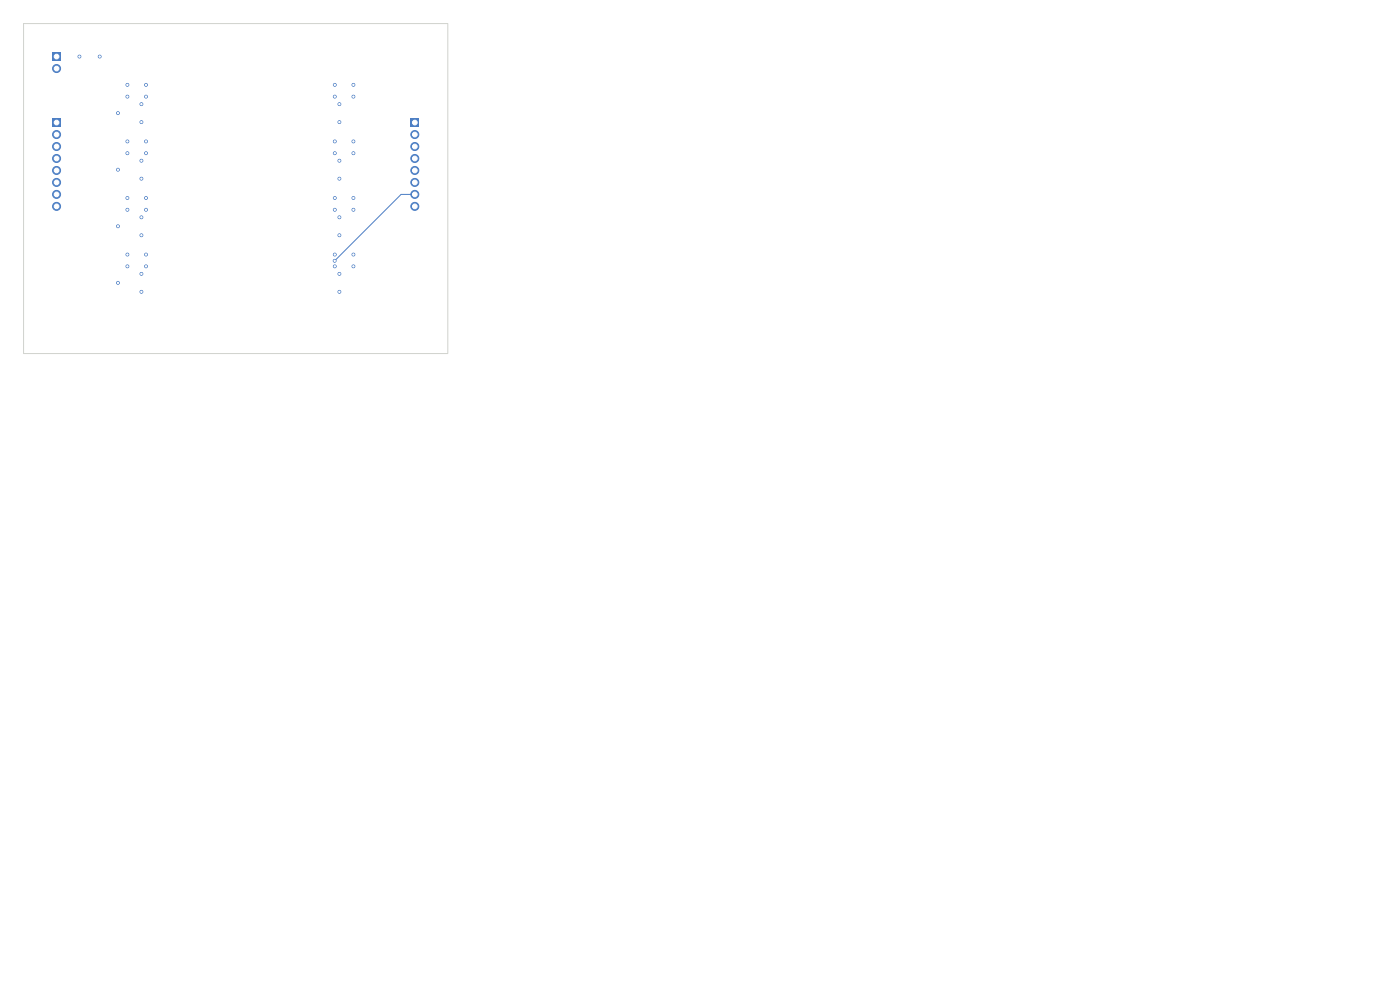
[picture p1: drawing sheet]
<svg xmlns="http://www.w3.org/2000/svg" width="297mm" height="210mm" viewBox="0 0 297 210" stroke-linecap="round" stroke-linejoin="round" font-family="sans-serif">
<path d="M87.1 25.2h1.8v1.7h-1.8z" fill="#4d7fc4"/>
<g fill="#4d7fc4" stroke="#4d7fc4" stroke-width=".21">
<circle cx="88" cy="28.5" r=".85"/>
<circle cx="88" cy="31.1" r=".85"/>
<circle cx="88" cy="33.6" r=".85"/>
<circle cx="88" cy="36.2" r=".85"/>
<circle cx="88" cy="38.7" r=".85"/>
<circle cx="88" cy="41.2" r=".85"/>
<circle cx="88" cy="43.8" r=".85"/>
</g>
<path d="M11.1 25.2h1.7v1.7h-1.7z" fill="#4d7fc4"/>
<g fill="#4d7fc4" stroke="#4d7fc4" stroke-width=".21">
<circle cx="12" cy="28.5" r=".85"/>
<circle cx="12" cy="31.1" r=".85"/>
<circle cx="12" cy="33.6" r=".85"/>
<circle cx="12" cy="36.2" r=".85"/>
<circle cx="12" cy="38.7" r=".85"/>
<circle cx="12" cy="41.2" r=".85"/>
<circle cx="12" cy="43.8" r=".85"/>
</g>
<path d="M11.1 11.2h1.7v1.7h-1.7z" fill="#4d7fc4"/>
<g fill="#4d7fc4" stroke="#4d7fc4" stroke-width=".21">
<circle cx="12" cy="14.5" r=".85"/>
<circle cx="71" cy="20.5" r=".3"/>
<circle cx="72" cy="46.1" r=".3"/>
<circle cx="27" cy="30" r=".3"/>
<circle cx="27" cy="42" r=".3"/>
<circle cx="30" cy="46.1" r=".3"/>
<circle cx="71" cy="44.5" r=".3"/>
<circle cx="30" cy="22.1" r=".3"/>
<circle cx="16.8" cy="12" r=".3"/>
<circle cx="72" cy="22.1" r=".3"/>
<circle cx="27" cy="20.5" r=".3"/>
<circle cx="72" cy="58.1" r=".3"/>
<circle cx="27" cy="56.5" r=".3"/>
<circle cx="71" cy="18" r=".3"/>
<circle cx="71" cy="32.5" r=".3"/>
<circle cx="71" cy="42" r=".3"/>
<circle cx="71" cy="54" r=".3"/>
<circle cx="27" cy="44.5" r=".3"/>
<circle cx="72" cy="34.1" r=".3"/>
<circle cx="30" cy="58.1" r=".3"/>
<circle cx="27" cy="18" r=".3"/>
<circle cx="71" cy="56.5" r=".3"/>
<circle cx="30" cy="34.1" r=".3"/>
<circle cx="71" cy="30" r=".3"/>
<circle cx="27" cy="32.5" r=".3"/>
<circle cx="27" cy="54" r=".3"/>
<circle cx="75" cy="18" r=".3"/>
<circle cx="30" cy="61.9" r=".3"/>
<circle cx="75" cy="44.5" r=".3"/>
<circle cx="30" cy="37.9" r=".3"/>
<circle cx="31" cy="56.5" r=".3"/>
<circle cx="31" cy="18" r=".3"/>
<circle cx="72" cy="49.9" r=".3"/>
<circle cx="72" cy="61.9" r=".3"/>
<circle cx="72" cy="37.9" r=".3"/>
<circle cx="75" cy="42" r=".3"/>
<circle cx="75" cy="56.5" r=".3"/>
<circle cx="30" cy="49.9" r=".3"/>
<circle cx="21.1" cy="12" r=".3"/>
<circle cx="72" cy="25.9" r=".3"/>
<circle cx="31" cy="32.5" r=".3"/>
<circle cx="25" cy="60" r=".3"/>
<circle cx="25" cy="24" r=".3"/>
<circle cx="75" cy="54" r=".3"/>
<circle cx="30" cy="25.9" r=".3"/>
<circle cx="75" cy="30" r=".3"/>
<circle cx="31" cy="42" r=".3"/>
<circle cx="31" cy="54" r=".3"/>
<circle cx="31" cy="30" r=".3"/>
<circle cx="31" cy="20.5" r=".3"/>
<circle cx="25" cy="48" r=".3"/>
<circle cx="75" cy="32.5" r=".3"/>
<circle cx="31" cy="44.5" r=".3"/>
<circle cx="75" cy="20.5" r=".3"/>
<circle cx="25" cy="36" r=".3"/>
<circle cx="71" cy="55.3" r=".3"/>
</g>
<path d="M88 41.2h-2.9l-14.1 14.1" fill="none" stroke="#4d7fc4" stroke-width=".21"/>
<path d="M5 5h90v70h-90z" fill="none" stroke="#d0d2cd" stroke-width=".21"/>
<g fill="#fff" stroke="#fff" stroke-width=".21">
<circle cx="71" cy="20.5" r=".15"/>
<circle cx="72" cy="46.1" r=".15"/>
<circle cx="27" cy="30" r=".15"/>
<circle cx="27" cy="42" r=".15"/>
<circle cx="30" cy="46.1" r=".15"/>
<circle cx="71" cy="44.5" r=".15"/>
<circle cx="30" cy="22.1" r=".15"/>
<circle cx="16.8" cy="12" r=".15"/>
<circle cx="72" cy="22.1" r=".15"/>
<circle cx="27" cy="20.5" r=".15"/>
<circle cx="72" cy="58.1" r=".15"/>
<circle cx="27" cy="56.5" r=".15"/>
<circle cx="71" cy="18" r=".15"/>
<circle cx="71" cy="32.5" r=".15"/>
<circle cx="71" cy="42" r=".15"/>
<circle cx="71" cy="54" r=".15"/>
<circle cx="27" cy="44.5" r=".15"/>
<circle cx="72" cy="34.1" r=".15"/>
<circle cx="30" cy="58.1" r=".15"/>
<circle cx="27" cy="18" r=".15"/>
<circle cx="71" cy="56.5" r=".15"/>
<circle cx="30" cy="34.1" r=".15"/>
<circle cx="71" cy="30" r=".15"/>
<circle cx="27" cy="32.5" r=".15"/>
<circle cx="27" cy="54" r=".15"/>
<circle cx="75" cy="18" r=".15"/>
<circle cx="30" cy="61.9" r=".15"/>
<circle cx="75" cy="44.5" r=".15"/>
<circle cx="30" cy="37.9" r=".15"/>
<circle cx="31" cy="56.5" r=".15"/>
<circle cx="31" cy="18" r=".15"/>
<circle cx="72" cy="49.9" r=".15"/>
<circle cx="72" cy="61.9" r=".15"/>
<circle cx="72" cy="37.9" r=".15"/>
<circle cx="75" cy="42" r=".15"/>
<circle cx="75" cy="56.5" r=".15"/>
<circle cx="30" cy="49.9" r=".15"/>
<circle cx="21.1" cy="12" r=".15"/>
<circle cx="72" cy="25.9" r=".15"/>
<circle cx="31" cy="32.5" r=".15"/>
<circle cx="25" cy="60" r=".15"/>
<circle cx="25" cy="24" r=".15"/>
<circle cx="75" cy="54" r=".15"/>
<circle cx="30" cy="25.9" r=".15"/>
<circle cx="75" cy="30" r=".15"/>
<circle cx="31" cy="42" r=".15"/>
<circle cx="31" cy="54" r=".15"/>
<circle cx="31" cy="30" r=".15"/>
<circle cx="31" cy="20.5" r=".15"/>
<circle cx="25" cy="48" r=".15"/>
<circle cx="75" cy="32.5" r=".15"/>
<circle cx="31" cy="44.5" r=".15"/>
<circle cx="75" cy="20.5" r=".15"/>
<circle cx="25" cy="36" r=".15"/>
<circle cx="71" cy="55.3" r=".15"/>
<circle cx="88" cy="26" r=".5"/>
<circle cx="88" cy="28.5" r=".5"/>
<circle cx="88" cy="31.1" r=".5"/>
<circle cx="88" cy="33.6" r=".5"/>
<circle cx="88" cy="36.2" r=".5"/>
<circle cx="88" cy="38.7" r=".5"/>
<circle cx="88" cy="41.2" r=".5"/>
<circle cx="88" cy="43.8" r=".5"/>
<circle cx="12" cy="26" r=".5"/>
<circle cx="12" cy="28.5" r=".5"/>
<circle cx="12" cy="31.1" r=".5"/>
<circle cx="12" cy="33.6" r=".5"/>
<circle cx="12" cy="36.2" r=".5"/>
<circle cx="12" cy="38.7" r=".5"/>
<circle cx="12" cy="41.2" r=".5"/>
<circle cx="12" cy="43.8" r=".5"/>
<circle cx="12" cy="12" r=".5"/>
<circle cx="12" cy="14.5" r=".5"/>
</g>
</svg>
